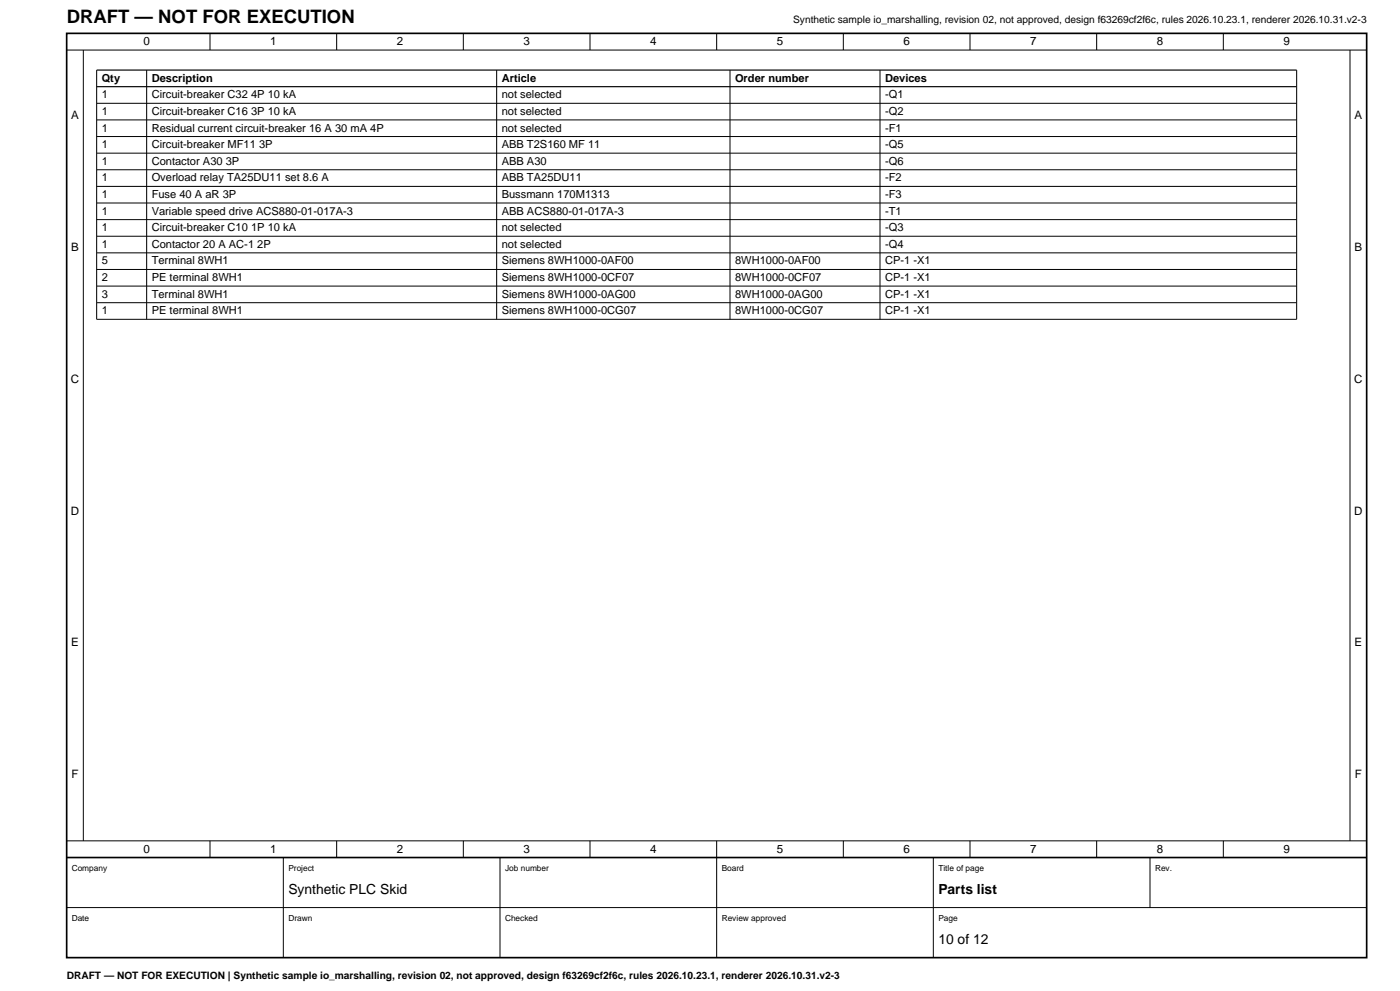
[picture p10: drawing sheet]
<svg xmlns="http://www.w3.org/2000/svg" width="420mm" height="297mm" viewBox="0 0 420 297" stroke-linecap="round" stroke-linejoin="round" font-family="sans-serif">
<defs><g id="words">
<text font-size="5.6" x="20" y="7">DRAFT — NOT FOR EXECUTION</text>
<g font-size="4.2">
<text x="86.5" y="268">Synthetic PLC Skid</text>
<text x="281.5" y="268">Parts list</text>
<text x="281.5" y="283">10 of 12</text>
</g>
<g font-size="3.5">
<text x="43" y="13.6">0</text>
<text x="81" y="13.6">1</text>
<text x="119" y="13.6">2</text>
<text x="157" y="13.6">3</text>
<text x="195" y="13.6">4</text>
<text x="233" y="13.6">5</text>
<text x="271" y="13.6">6</text>
<text x="309" y="13.6">7</text>
<text x="347" y="13.6">8</text>
<text x="385" y="13.6">9</text>
<text x="21.3" y="35.7">A</text>
<text x="406.3" y="35.7">A</text>
<text x="21.3" y="75.2">B</text>
<text x="406.3" y="75.2">B</text>
<text x="21.2" y="114.7">C</text>
<text x="406.2" y="114.7">C</text>
<text x="21.2" y="154.2">D</text>
<text x="406.2" y="154.2">D</text>
<text x="21.3" y="193.7">E</text>
<text x="406.3" y="193.7">E</text>
<text x="21.4" y="233.2">F</text>
<text x="406.4" y="233.2">F</text>
<text x="43" y="255.6">0</text>
<text x="81" y="255.6">1</text>
<text x="119" y="255.6">2</text>
<text x="157" y="255.6">3</text>
<text x="195" y="255.6">4</text>
<text x="233" y="255.6">5</text>
<text x="271" y="255.6">6</text>
<text x="309" y="255.6">7</text>
<text x="347" y="255.6">8</text>
<text x="385" y="255.6">9</text>
</g>
<g font-size="3.3">
<text x="30.5" y="24.5">Qty</text>
<text x="30.5" y="29.5">1</text>
<text x="45.5" y="24.5">Description</text>
<text x="45.5" y="29.5">Circuit-breaker C32 4P 10 kA</text>
<text x="150.5" y="24.5">Article</text>
<text x="150.5" y="29.5">not selected</text>
<text x="220.5" y="24.5">Order number</text>
<text x="265.5" y="24.5">Devices</text>
<text x="265.5" y="29.5">-Q1</text>
<text x="30.5" y="34.4">1</text>
<text x="45.5" y="34.4">Circuit-breaker C16 3P 10 kA</text>
<text x="150.5" y="34.4">not selected</text>
<text x="265.5" y="34.4">-Q2</text>
<text x="30.5" y="39.4">1</text>
<text x="45.5" y="39.4">Residual current circuit-breaker 16 A 30 mA 4P</text>
<text x="150.5" y="39.4">not selected</text>
<text x="265.5" y="39.4">-F1</text>
<text x="30.5" y="44.4">1</text>
<text x="45.5" y="44.4">Circuit-breaker MF11 3P</text>
<text x="150.5" y="44.4">ABB T2S160 MF 11</text>
<text x="265.5" y="44.4">-Q5</text>
<text x="30.5" y="49.4">1</text>
<text x="45.5" y="49.4">Contactor A30 3P</text>
<text x="150.5" y="49.4">ABB A30</text>
<text x="265.5" y="49.4">-Q6</text>
<text x="30.5" y="54.4">1</text>
<text x="30.5" y="59.3">1</text>
<text x="45.5" y="54.4">Overload relay TA25DU11 set 8.6 A</text>
<text x="45.5" y="59.3">Fuse 40 A aR 3P</text>
<text x="150.5" y="54.4">ABB TA25DU11</text>
<text x="150.5" y="59.3">Bussmann 170M1313</text>
<text x="265.5" y="54.4">-F2</text>
<text x="265.5" y="59.3">-F3</text>
<text x="30.5" y="64.3">1</text>
<text x="45.5" y="64.3">Variable speed drive ACS880-01-017A-3</text>
<text x="150.5" y="64.3">ABB ACS880-01-017A-3</text>
<text x="265.5" y="64.3">-T1</text>
<text x="30.5" y="69.3">1</text>
<text x="45.5" y="69.3">Circuit-breaker C10 1P 10 kA</text>
<text x="150.5" y="69.3">not selected</text>
<text x="265.5" y="69.3">-Q3</text>
<text x="30.5" y="74.3">1</text>
<text x="45.5" y="74.3">Contactor 20 A AC-1 2P</text>
<text x="150.5" y="74.3">not selected</text>
<text x="265.5" y="74.3">-Q4</text>
<text x="30.5" y="79.3">5</text>
<text x="45.5" y="79.3">Terminal 8WH1</text>
<text x="150.5" y="79.3">Siemens 8WH1000-0AF00</text>
<text x="220.5" y="79.3">8WH1000-0AF00</text>
<text x="265.5" y="79.3">CP-1 -X1</text>
<text x="30.5" y="84.2">2</text>
<text x="30.5" y="89.2">3</text>
<text x="45.5" y="84.2">PE terminal 8WH1</text>
<text x="45.5" y="89.2">Terminal 8WH1</text>
<text x="150.5" y="84.2">Siemens 8WH1000-0CF07</text>
<text x="150.5" y="89.2">Siemens 8WH1000-0AG00</text>
<text x="220.5" y="84.2">8WH1000-0CF07</text>
<text x="220.5" y="89.2">8WH1000-0AG00</text>
<text x="265.5" y="84.2">CP-1 -X1</text>
<text x="265.5" y="89.2">CP-1 -X1</text>
<text x="30.5" y="94.2">1</text>
<text x="45.5" y="94.2">PE terminal 8WH1</text>
<text x="150.5" y="94.2">Siemens 8WH1000-0CG07</text>
<text x="220.5" y="94.2">8WH1000-0CG07</text>
<text x="265.5" y="94.2">CP-1 -X1</text>
</g>
<g font-size="3.1">
<text x="238" y="7">Synthetic sample io_marshalling, revision 02, not approved, design f63269cf2f6c, rules 2026.10.23.1, renderer 2026.10.31.v2-3</text>
<text x="20" y="293.5">DRAFT — NOT FOR EXECUTION | Synthetic sample io_marshalling, revision 02, not approved, design f63269cf2f6c, rules 2026.10.23.1, renderer 2026.10.31.v2-3</text>
</g>
<g font-size="2.5">
<text x="21.5" y="261">Company</text>
<text x="86.5" y="261">Project</text>
<text x="151.5" y="261">Job number</text>
<text x="216.5" y="261">Board</text>
<text x="281.5" y="261">Title of page</text>
<text x="346.5" y="261">Rev.</text>
<text x="21.5" y="276">Date</text>
<text x="86.5" y="276">Drawn</text>
<text x="151.5" y="276">Checked</text>
<text x="216.5" y="276">Review approved</text>
<text x="281.5" y="276">Page</text>
</g>
</g></defs>
<path d="M29 21h360M29 26h360" fill="none" stroke="#000" stroke-width=".35"/>
<g fill="none" stroke="#000" stroke-width=".3">
<path d="M20 15h390M25 15v237M63 10v5M101 10v5M139 10v5M177 10v5M215 10v5M253 10v5M291 10v5M329 10v5M367 10v5M405 15v237"/>
<path d="M29 31h360M29 35.9h360M29 21v74.7h360v-74.7M44 21v74.7M149 21v74.7M219 21v74.7M264 21v74.7M29 40.9h360M29 45.9h360M29 50.9h360M29 55.9h360M29 60.8h360"/>
<path d="M29 65.8h360M29 70.8h360M29 75.8h360M29 80.8h360M29 85.7h360M29 90.7h360M20 252h390M63 252v5M85 257v30M101 252v5M139 252v5M150 257v30"/>
<path d="M177 252v5M215 252v35M253 252v5M280 257v30M291 252v5M329 252v5M345 257v15M367 252v5M20 272h390"/>
</g>
<path d="M20 10h390v277h-390zM20 257h390" fill="none" stroke="#000" stroke-width=".5"/>
<use href="#words"/>
</svg>
